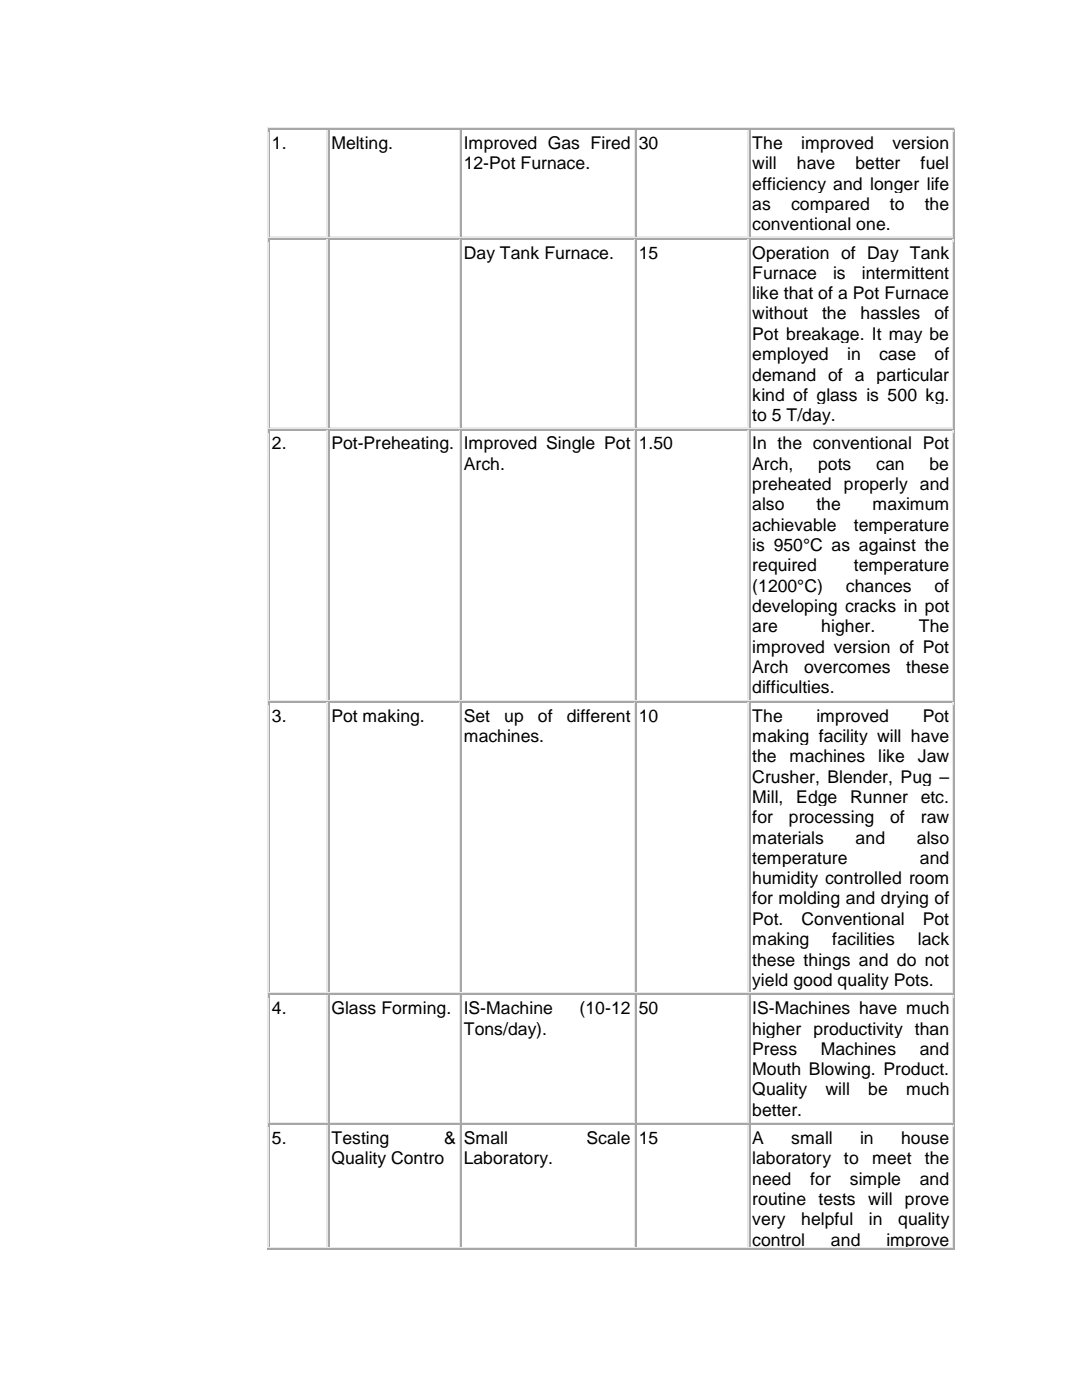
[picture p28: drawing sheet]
<svg xmlns="http://www.w3.org/2000/svg" width="216mm" height="279mm" viewBox="0 0 216 279" stroke-linecap="round" stroke-linejoin="round" font-family="sans-serif">
<defs><g id="words">
<g font-size="3.5">
<text x="54.3" y="29.7">1.</text>
<text x="66.1" y="29.7">Melting.</text>
<text x="92.5" y="29.7">Improved Gas Fired</text>
<text x="127.5" y="29.7">30</text>
<text x="150.1" y="29.7">The</text>
<text x="159.9" y="29.7">improved</text>
<text x="178.1" y="29.7">version</text>
<text x="92.5" y="33.8">12-Pot Furnace.</text>
<text x="150.1" y="33.8">will</text>
<text x="159" y="33.8">have</text>
<text x="170.7" y="33.8">better</text>
<text x="183.7" y="33.8">fuel</text>
<text x="150.1" y="37.8">efficiency and longer life</text>
<text x="150.1" y="41.9">as</text>
<text x="157.9" y="41.9">compared</text>
<text x="177.6" y="41.9">to</text>
<text x="184.5" y="41.9">the</text>
<text x="150.1" y="45.9">conventional one.</text>
<text x="92.5" y="51.6">Day Tank Furnace.</text>
<text x="127.5" y="51.6">15</text>
<text x="150.1" y="51.6">Operation of Day Tank</text>
<text x="150.1" y="55.6">Furnace</text>
<text x="150.1" y="59.7">like that of a Pot Furnace</text>
<text x="166.2" y="55.6">is</text>
<text x="172" y="55.6">intermittent</text>
<text x="150.1" y="63.8">without</text>
<text x="164" y="63.8">the</text>
<text x="171.7" y="63.8">hassles</text>
<text x="186.5" y="63.8">of</text>
<text x="150.1" y="67.8">Pot breakage. It may be</text>
<text x="150.1" y="71.9">employed</text>
<text x="169" y="71.9">in</text>
<text x="175.4" y="71.9">case</text>
<text x="186.5" y="71.9">of</text>
<text x="150.1" y="75.9">demand of a particular</text>
<text x="150.1" y="80">kind of glass is 500 kg.</text>
<text x="54.3" y="89.7">2.</text>
<text x="66.1" y="89.7">Pot-Preheating.</text>
<text x="92.5" y="89.7">Improved Single Pot</text>
<text x="127.5" y="89.7">1.50</text>
<text x="150.1" y="84">to 5 T/day.</text>
<text x="150.1" y="89.7">In the conventional Pot</text>
<text x="92.5" y="93.7">Arch.</text>
<text x="150.1" y="93.7">Arch,</text>
<text x="163.3" y="93.7">pots</text>
<text x="174.9" y="93.7">can</text>
<text x="185.5" y="93.7">be</text>
<text x="150.1" y="97.8">preheated properly and</text>
<text x="150.1" y="101.9">also</text>
<text x="162.9" y="101.9">the</text>
<text x="174.1" y="101.9">maximum</text>
<text x="150.1" y="105.9">achievable</text>
<text x="170.4" y="105.9">temperature</text>
<text x="150.1" y="110">is 950°C as against the</text>
<text x="150.1" y="114">required</text>
<text x="150.1" y="118.1">(1200°C)</text>
<text x="168.8" y="118.1">chances</text>
<text x="170.4" y="114">temperature</text>
<text x="186.5" y="118.1">of</text>
<text x="150.1" y="122.1">developing cracks in pot</text>
<text x="150.1" y="126.2">are</text>
<text x="150.1" y="130.3">improved version of Pot</text>
<text x="163.9" y="126.2">higher.</text>
<text x="183.3" y="126.2">The</text>
<text x="150.1" y="134.3">Arch</text>
<text x="160.4" y="134.3">overcomes</text>
<text x="180.8" y="134.3">these</text>
<text x="150.1" y="138.3">difficulties.</text>
<text x="54.3" y="144">3.</text>
<text x="66.1" y="144">Pot making.</text>
<text x="92.5" y="144">Set</text>
<text x="92.5" y="148.1">machines.</text>
<text x="100.6" y="144">up</text>
<text x="107.3" y="144">of</text>
<text x="113.1" y="144">different</text>
<text x="127.5" y="144">10</text>
<text x="150.1" y="144">The</text>
<text x="150.1" y="148.1">making facility will have</text>
<text x="162.9" y="144">improved</text>
<text x="184.1" y="144">Pot</text>
<text x="150.1" y="152.1">the</text>
<text x="157.6" y="152.1">machines</text>
<text x="175.3" y="152.1">like</text>
<text x="183.2" y="152.1">Jaw</text>
<text x="150.1" y="156.2">Crusher, Blender, Pug –</text>
<text x="150.1" y="160.2">Mill,</text>
<text x="158.9" y="160.2">Edge</text>
<text x="169.6" y="160.2">Runner</text>
<text x="183.7" y="160.2">etc.</text>
<text x="150.1" y="164.3">for</text>
<text x="157.4" y="164.3">processing</text>
<text x="177.6" y="164.3">of</text>
<text x="183.7" y="164.3">raw</text>
<text x="150.1" y="168.4">materials</text>
<text x="150.1" y="172.4">temperature</text>
<text x="170.7" y="168.4">and</text>
<text x="183" y="168.4">also</text>
<text x="183.6" y="172.4">and</text>
<text x="150.1" y="176.4">humidity controlled room</text>
<text x="150.1" y="180.5">for molding and drying of</text>
<text x="150.1" y="184.6">Pot.</text>
<text x="159.9" y="184.6">Conventional</text>
<text x="184.1" y="184.6">Pot</text>
<text x="150.1" y="188.6">making</text>
<text x="166.1" y="188.6">facilities</text>
<text x="183.2" y="188.6">lack</text>
<text x="150.1" y="192.7">these things and do not</text>
<text x="150.1" y="196.8">yield good quality Pots.</text>
<text x="54.3" y="202.4">4.</text>
<text x="66.1" y="202.4">Glass Forming.</text>
<text x="92.5" y="202.4">IS-Machine</text>
<text x="115.7" y="202.4">(10-12</text>
<text x="127.5" y="202.4">50</text>
<text x="150.1" y="202.4">IS-Machines have much</text>
<text x="92.5" y="206.5">Tons/day).</text>
<text x="150.1" y="206.5">higher productivity than</text>
<text x="150.1" y="210.5">Press</text>
<text x="150.1" y="214.5">Mouth Blowing. Product.</text>
<text x="163.8" y="210.5">Machines</text>
<text x="183.5" y="210.5">and</text>
<text x="150.1" y="218.6">Quality</text>
<text x="164.7" y="218.6">will</text>
<text x="173.2" y="218.6">be</text>
<text x="180.8" y="218.6">much</text>
<text x="150.1" y="222.7">better.</text>
<text x="54.3" y="228.3">5.</text>
<text x="66.1" y="228.3">Testing</text>
<text x="66.1" y="232.4">Quality Contro</text>
<text x="88.6" y="228.3">&amp;</text>
<text x="92.5" y="228.3">Small</text>
<text x="92.5" y="232.4">Laboratory.</text>
<text x="117.1" y="228.3">Scale</text>
<text x="127.5" y="228.3">15</text>
<text x="150.1" y="228.3">A</text>
<text x="150.1" y="232.4">laboratory</text>
<text x="157.9" y="228.3">small</text>
<text x="168.4" y="232.4">to</text>
<text x="171.6" y="228.3">in</text>
<text x="174" y="232.4">meet</text>
<text x="179.8" y="228.3">house</text>
<text x="184.6" y="232.4">the</text>
<text x="150.1" y="236.4">need</text>
<text x="161.7" y="236.4">for</text>
<text x="169.6" y="236.4">simple</text>
<text x="183.6" y="236.4">and</text>
<text x="150.1" y="240.5">routine tests</text>
<text x="150.1" y="244.6">very</text>
<text x="159.8" y="244.6">helpful</text>
<text x="173.3" y="240.5">will prove</text>
<text x="173.4" y="244.6">in</text>
<text x="179.2" y="244.6">quality</text>
<text x="150.1" y="248.6">control</text>
<text x="165.8" y="248.6">and</text>
<text x="176.9" y="248.6">improve</text>
</g>
</g></defs>
<g fill="#ece9d8">
<path d="M53.5 25.4h.2v1h-.2z"/>
<path d="M53.5 25.4h.2v.2h-.2z"/>
</g>
<path d="M53.7 25.5h11.7" fill="none" stroke="#ece9d8" stroke-width=".21"/>
<path d="M65.4 25.4h.3v.2h-.3z" fill="#ece9d8"/>
<path d="M65.7 25.5h26.2" fill="none" stroke="#ece9d8" stroke-width=".21"/>
<path d="M91.9 25.4h.2v.2h-.2z" fill="#ece9d8"/>
<path d="M92.2 25.5h34.6" fill="none" stroke="#ece9d8" stroke-width=".21"/>
<path d="M126.8 25.4h.2v.2h-.2z" fill="#ece9d8"/>
<path d="M127.1 25.5h22.3" fill="none" stroke="#ece9d8" stroke-width=".21"/>
<path d="M149.5 25.4h.2v.2h-.2z" fill="#ece9d8"/>
<path d="M149.7 25.5h40.5" fill="none" stroke="#ece9d8" stroke-width=".21"/>
<path d="M190.2 25.4h.3v1h-.3z" fill="#aca899"/>
<path d="M190.2 25.4h.3v.2h-.3z" fill="#ece9d8"/>
<path d="M53.6 25.7h.2v.2h-.2z" fill="#aca899"/>
<path d="M53.8 25.8h11.4" fill="none" stroke="#aca899" stroke-width=".21"/>
<path d="M65.2 25.7h.2v.2h-.2z" fill="#ece9d8"/>
<g fill="#aca899">
<path d="M65.2 25.7h.2v.2h-.2z"/>
<path d="M53.6 47.3h.2v.2h-.2z"/>
</g>
<path d="M53.6 47.3h.2v.2h-.2z" fill="#ece9d8"/>
<path d="M53.8 47.4h11.4" fill="none" stroke="#ece9d8" stroke-width=".21"/>
<path d="M65.2 47.3h.2v.2h-.2z" fill="#ece9d8"/>
<path d="M53.7 25.9v21.3" fill="none" stroke="#aca899" stroke-width=".21"/>
<path d="M53.6 26.5v21M65.3 25.9v21.3" fill="none" stroke="#ece9d8" stroke-width=".21"/>
<path d="M65.4 25.7h.3v.2h-.3z" fill="#aca899"/>
<path d="M65.7 25.8h25.9" fill="none" stroke="#aca899" stroke-width=".21"/>
<path d="M91.7 25.7h.2v.2h-.2z" fill="#ece9d8"/>
<g fill="#aca899">
<path d="M91.7 25.7h.2v.2h-.2z"/>
<path d="M65.4 47.3h.3v.2h-.3z"/>
</g>
<path d="M65.4 47.3h.3v.2h-.3z" fill="#ece9d8"/>
<path d="M65.7 47.4h25.9" fill="none" stroke="#ece9d8" stroke-width=".21"/>
<path d="M91.7 47.3h.2v.2h-.2z" fill="#ece9d8"/>
<path d="M65.6 25.9v21.3" fill="none" stroke="#aca899" stroke-width=".21"/>
<path d="M91.8 25.9v21.3" fill="none" stroke="#ece9d8" stroke-width=".21"/>
<path d="M91.9 25.7h.2v.2h-.2z" fill="#aca899"/>
<path d="M92.2 25.8h34.3" fill="none" stroke="#aca899" stroke-width=".21"/>
<path d="M126.6 25.7h.2v.2h-.2z" fill="#ece9d8"/>
<g fill="#aca899">
<path d="M126.6 25.7h.2v.2h-.2z"/>
<path d="M91.9 47.3h.2v.2h-.2z"/>
</g>
<path d="M91.9 47.3h.2v.2h-.2z" fill="#ece9d8"/>
<path d="M92.2 47.4h34.3" fill="none" stroke="#ece9d8" stroke-width=".21"/>
<path d="M126.6 47.3h.2v.2h-.2z" fill="#ece9d8"/>
<path d="M92 25.9v21.3" fill="none" stroke="#aca899" stroke-width=".21"/>
<path d="M126.7 25.9v21.3" fill="none" stroke="#ece9d8" stroke-width=".21"/>
<path d="M126.8 25.7h.2v.2h-.2z" fill="#aca899"/>
<path d="M127.1 25.8h22.1" fill="none" stroke="#aca899" stroke-width=".21"/>
<path d="M149.2 25.7h.2v.2h-.2z" fill="#ece9d8"/>
<g fill="#aca899">
<path d="M149.2 25.7h.2v.2h-.2z"/>
<path d="M126.8 47.3h.2v.2h-.2z"/>
</g>
<path d="M126.8 47.3h.2v.2h-.2z" fill="#ece9d8"/>
<path d="M127.1 47.4h22.1" fill="none" stroke="#ece9d8" stroke-width=".21"/>
<path d="M149.2 47.3h.2v.2h-.2z" fill="#ece9d8"/>
<path d="M126.9 25.9v21.3" fill="none" stroke="#aca899" stroke-width=".21"/>
<path d="M149.3 25.9v21.3" fill="none" stroke="#ece9d8" stroke-width=".21"/>
<path d="M149.5 25.7h.2v.2h-.2z" fill="#aca899"/>
<path d="M149.7 25.8h40.4" fill="none" stroke="#aca899" stroke-width=".21"/>
<path d="M190.1 25.7h.2v.2h-.2z" fill="#ece9d8"/>
<g fill="#aca899">
<path d="M190.1 25.7h.2v.2h-.2z"/>
<path d="M149.5 47.3h.2v.2h-.2z"/>
</g>
<path d="M149.5 47.3h.2v.2h-.2z" fill="#ece9d8"/>
<path d="M149.7 47.4h40.4" fill="none" stroke="#ece9d8" stroke-width=".21"/>
<path d="M190.1 47.3h.2v.2h-.2z" fill="#ece9d8"/>
<path d="M149.6 25.9v21.3M190.4 26.5v21" fill="none" stroke="#aca899" stroke-width=".21"/>
<path d="M190.2 25.9v21.3" fill="none" stroke="#ece9d8" stroke-width=".21"/>
<g fill="#fff">
<path d="M53.8 47.8h11.1v37.5h-11.1z"/>
<path d="M54.3 48.3h10.2v3.9h-10.2z"/>
<path d="M65.7 47.8h25.6v37.5h-25.6z"/>
<path d="M66.1 48.3h24.8v3.9h-24.8z"/>
<path d="M92.2 47.8h34v37.5h-34z"/>
<path d="M92.5 48.3h33.4v4h-33.4z"/>
<path d="M127.1 47.8h21.8v37.5h-21.8z"/>
<path d="M127.5 48.3h21v4h-21z"/>
<path d="M149.7 47.8h40.1v37.5h-40.1z"/>
<path d="M150.1 48.3h39.3v4h-39.3z"/>
<path d="M150.1 52.4h39.3v4h-39.3z"/>
<path d="M150.1 56.4h39.3v4.1h-39.3z"/>
<path d="M150.1 60.5h39.3v4h-39.3z"/>
<path d="M150.1 64.6h39.3v4h-39.3z"/>
<path d="M150.1 68.6h39.3v4h-39.3z"/>
<path d="M150.1 72.7h39.3v4h-39.3z"/>
<path d="M150.1 76.7h39.3v4h-39.3z"/>
<path d="M150.1 80.8h39.3v4h-39.3z"/>
</g>
<path d="M53.5 47.5h.2v.8h-.2z" fill="#ece9d8"/>
<g fill="#aca899">
<path d="M190.2 47.5h.3v.8h-.3z"/>
<path d="M53.6 47.5h.2v.3h-.2z"/>
</g>
<path d="M53.8 47.6h11.4" fill="none" stroke="#aca899" stroke-width=".21"/>
<path d="M65.2 47.5h.2v.3h-.2z" fill="#ece9d8"/>
<g fill="#aca899">
<path d="M65.2 47.5h.2v.3h-.2z"/>
<path d="M53.6 85.4h.2v.2h-.2z"/>
</g>
<path d="M53.6 85.4h.2v.2h-.2z" fill="#ece9d8"/>
<path d="M53.8 85.5h11.4" fill="none" stroke="#ece9d8" stroke-width=".21"/>
<path d="M65.2 85.4h.2v.2h-.2z" fill="#ece9d8"/>
<path d="M53.7 47.8v37.5" fill="none" stroke="#aca899" stroke-width=".21"/>
<path d="M53.6 48.3v37.3M65.3 47.8v37.5" fill="none" stroke="#ece9d8" stroke-width=".21"/>
<path d="M65.4 47.5h.3v.3h-.3z" fill="#aca899"/>
<path d="M65.7 47.6h25.9" fill="none" stroke="#aca899" stroke-width=".21"/>
<path d="M91.7 47.5h.2v.3h-.2z" fill="#ece9d8"/>
<g fill="#aca899">
<path d="M91.7 47.5h.2v.3h-.2z"/>
<path d="M65.4 85.4h.3v.2h-.3z"/>
</g>
<path d="M65.4 85.4h.3v.2h-.3z" fill="#ece9d8"/>
<path d="M65.7 85.5h25.9" fill="none" stroke="#ece9d8" stroke-width=".21"/>
<path d="M91.7 85.4h.2v.2h-.2z" fill="#ece9d8"/>
<path d="M65.6 47.8v37.5" fill="none" stroke="#aca899" stroke-width=".21"/>
<path d="M91.8 47.8v37.5" fill="none" stroke="#ece9d8" stroke-width=".21"/>
<path d="M91.9 47.5h.2v.3h-.2z" fill="#aca899"/>
<path d="M92.2 47.6h34.3" fill="none" stroke="#aca899" stroke-width=".21"/>
<path d="M126.6 47.5h.2v.3h-.2z" fill="#ece9d8"/>
<g fill="#aca899">
<path d="M126.6 47.5h.2v.3h-.2z"/>
<path d="M91.9 85.4h.2v.2h-.2z"/>
</g>
<path d="M91.9 85.4h.2v.2h-.2z" fill="#ece9d8"/>
<path d="M92.2 85.5h34.3" fill="none" stroke="#ece9d8" stroke-width=".21"/>
<path d="M126.6 85.4h.2v.2h-.2z" fill="#ece9d8"/>
<path d="M92 47.8v37.5" fill="none" stroke="#aca899" stroke-width=".21"/>
<path d="M126.7 47.8v37.5" fill="none" stroke="#ece9d8" stroke-width=".21"/>
<path d="M126.8 47.5h.2v.3h-.2z" fill="#aca899"/>
<path d="M127.1 47.6h22.1" fill="none" stroke="#aca899" stroke-width=".21"/>
<path d="M149.2 47.5h.2v.3h-.2z" fill="#ece9d8"/>
<g fill="#aca899">
<path d="M149.2 47.5h.2v.3h-.2z"/>
<path d="M126.8 85.4h.2v.2h-.2z"/>
</g>
<path d="M126.8 85.4h.2v.2h-.2z" fill="#ece9d8"/>
<path d="M127.1 85.5h22.1" fill="none" stroke="#ece9d8" stroke-width=".21"/>
<path d="M149.2 85.4h.2v.2h-.2z" fill="#ece9d8"/>
<path d="M126.9 47.8v37.5" fill="none" stroke="#aca899" stroke-width=".21"/>
<path d="M149.3 47.8v37.5" fill="none" stroke="#ece9d8" stroke-width=".21"/>
<path d="M149.5 47.5h.2v.3h-.2z" fill="#aca899"/>
<path d="M149.7 47.6h40.4" fill="none" stroke="#aca899" stroke-width=".21"/>
<path d="M190.1 47.5h.2v.3h-.2z" fill="#ece9d8"/>
<g fill="#aca899">
<path d="M190.1 47.5h.2v.3h-.2z"/>
<path d="M149.5 85.4h.2v.2h-.2z"/>
</g>
<path d="M149.5 85.4h.2v.2h-.2z" fill="#ece9d8"/>
<path d="M149.7 85.5h40.4" fill="none" stroke="#ece9d8" stroke-width=".21"/>
<path d="M190.1 85.4h.2v.2h-.2z" fill="#ece9d8"/>
<path d="M149.6 47.8v37.5M190.4 48.3v37.3" fill="none" stroke="#aca899" stroke-width=".21"/>
<path d="M190.2 47.8v37.5" fill="none" stroke="#ece9d8" stroke-width=".21"/>
<g fill="#fff">
<path d="M53.8 85.9h11.1v53.8h-11.1z"/>
<path d="M54.3 86.4h10.2v4h-10.2z"/>
<path d="M65.7 85.9h25.6v53.8h-25.6z"/>
<path d="M66.1 86.4h24.8v4h-24.8z"/>
<path d="M92.2 85.9h34v53.8h-34z"/>
<path d="M92.5 86.4h33.4v4h-33.4z"/>
<path d="M92.5 90.5h33.4v4h-33.4z"/>
<path d="M127.1 85.9h21.8v53.8h-21.8z"/>
<path d="M127.5 86.4h21v4h-21z"/>
<path d="M149.7 85.9h40.1v53.8h-40.1z"/>
<path d="M150.1 86.4h39.3v4h-39.3z"/>
<path d="M150.1 90.5h39.3v4h-39.3z"/>
<path d="M150.1 94.5h39.3v4.1h-39.3z"/>
<path d="M150.1 98.6h39.3v4h-39.3z"/>
<path d="M150.1 102.7h39.3v4h-39.3z"/>
<path d="M150.1 106.7h39.3v4h-39.3z"/>
<path d="M150.1 110.8h39.3v4h-39.3z"/>
<path d="M150.1 114.8h39.3v4h-39.3z"/>
<path d="M150.1 118.9h39.3v4h-39.3z"/>
<path d="M150.1 122.9h39.3v4.1h-39.3z"/>
<path d="M150.1 127h39.3v4h-39.3z"/>
<path d="M150.1 131.1h39.3v3.9h-39.3z"/>
<path d="M150.1 135.1h39.3v4h-39.3z"/>
</g>
<path d="M53.5 85.6h.2v.8h-.2z" fill="#ece9d8"/>
<g fill="#aca899">
<path d="M190.2 85.6h.3v.8h-.3z"/>
<path d="M53.6 85.6h.2v.3h-.2z"/>
</g>
<path d="M53.8 85.7h11.4" fill="none" stroke="#aca899" stroke-width=".21"/>
<path d="M65.2 85.6h.2v.3h-.2z" fill="#ece9d8"/>
<g fill="#aca899">
<path d="M65.2 85.6h.2v.3h-.2z"/>
<path d="M53.6 139.7h.2v.2h-.2z"/>
</g>
<path d="M53.6 139.7h.2v.2h-.2z" fill="#ece9d8"/>
<path d="M53.8 139.8h11.4" fill="none" stroke="#ece9d8" stroke-width=".21"/>
<path d="M65.2 139.7h.2v.2h-.2z" fill="#ece9d8"/>
<path d="M53.7 85.9v53.8" fill="none" stroke="#aca899" stroke-width=".21"/>
<path d="M53.6 86.4v53.5M65.3 85.9v53.8" fill="none" stroke="#ece9d8" stroke-width=".21"/>
<path d="M65.4 85.6h.3v.3h-.3z" fill="#aca899"/>
<path d="M65.7 85.7h25.9" fill="none" stroke="#aca899" stroke-width=".21"/>
<path d="M91.7 85.6h.2v.3h-.2z" fill="#ece9d8"/>
<g fill="#aca899">
<path d="M91.7 85.6h.2v.3h-.2z"/>
<path d="M65.4 139.7h.3v.2h-.3z"/>
</g>
<path d="M65.4 139.7h.3v.2h-.3z" fill="#ece9d8"/>
<path d="M65.7 139.8h25.9" fill="none" stroke="#ece9d8" stroke-width=".21"/>
<path d="M91.7 139.7h.2v.2h-.2z" fill="#ece9d8"/>
<path d="M65.6 85.9v53.8" fill="none" stroke="#aca899" stroke-width=".21"/>
<path d="M91.8 85.9v53.8" fill="none" stroke="#ece9d8" stroke-width=".21"/>
<path d="M91.9 85.6h.2v.3h-.2z" fill="#aca899"/>
<path d="M92.2 85.7h34.3" fill="none" stroke="#aca899" stroke-width=".21"/>
<path d="M126.6 85.6h.2v.3h-.2z" fill="#ece9d8"/>
<g fill="#aca899">
<path d="M126.6 85.6h.2v.3h-.2z"/>
<path d="M91.9 139.7h.2v.2h-.2z"/>
</g>
<path d="M91.9 139.7h.2v.2h-.2z" fill="#ece9d8"/>
<path d="M92.2 139.8h34.3" fill="none" stroke="#ece9d8" stroke-width=".21"/>
<path d="M126.6 139.7h.2v.2h-.2z" fill="#ece9d8"/>
<path d="M92 85.9v53.8" fill="none" stroke="#aca899" stroke-width=".21"/>
<path d="M126.7 85.9v53.8" fill="none" stroke="#ece9d8" stroke-width=".21"/>
<path d="M126.8 85.6h.2v.3h-.2z" fill="#aca899"/>
<path d="M127.1 85.7h22.1" fill="none" stroke="#aca899" stroke-width=".21"/>
<path d="M149.2 85.6h.2v.3h-.2z" fill="#ece9d8"/>
<g fill="#aca899">
<path d="M149.2 85.6h.2v.3h-.2z"/>
<path d="M126.8 139.7h.2v.2h-.2z"/>
</g>
<path d="M126.8 139.7h.2v.2h-.2z" fill="#ece9d8"/>
<path d="M127.1 139.8h22.1" fill="none" stroke="#ece9d8" stroke-width=".21"/>
<path d="M149.2 139.7h.2v.2h-.2z" fill="#ece9d8"/>
<path d="M126.9 85.9v53.8" fill="none" stroke="#aca899" stroke-width=".21"/>
<path d="M149.3 85.9v53.8" fill="none" stroke="#ece9d8" stroke-width=".21"/>
<path d="M149.5 85.6h.2v.3h-.2z" fill="#aca899"/>
<path d="M149.7 85.7h40.4" fill="none" stroke="#aca899" stroke-width=".21"/>
<path d="M190.1 85.6h.2v.3h-.2z" fill="#ece9d8"/>
<g fill="#aca899">
<path d="M190.1 85.6h.2v.3h-.2z"/>
<path d="M149.5 139.7h.2v.2h-.2z"/>
</g>
<path d="M149.5 139.7h.2v.2h-.2z" fill="#ece9d8"/>
<path d="M149.7 139.8h40.4" fill="none" stroke="#ece9d8" stroke-width=".21"/>
<path d="M190.1 139.7h.2v.2h-.2z" fill="#ece9d8"/>
<path d="M149.6 85.9v53.8M190.4 86.4v53.5" fill="none" stroke="#aca899" stroke-width=".21"/>
<path d="M190.2 85.9v53.8" fill="none" stroke="#ece9d8" stroke-width=".21"/>
<g fill="#fff">
<path d="M53.8 140.2h11.1v57.8h-11.1z"/>
<path d="M54.3 140.8h10.2v4h-10.2z"/>
<path d="M65.7 140.2h25.6v57.8h-25.6z"/>
<path d="M66.1 140.8h24.8v4h-24.8z"/>
<path d="M92.2 140.2h34v57.8h-34z"/>
<path d="M92.5 140.8h33.4v4h-33.4z"/>
<path d="M92.5 144.8h33.4v4h-33.4z"/>
<path d="M127.1 140.2h21.8v57.8h-21.8z"/>
<path d="M127.5 140.8h21v4h-21z"/>
<path d="M149.7 140.2h40.1v57.8h-40.1z"/>
<path d="M150.1 140.8h39.3v4h-39.3z"/>
<path d="M150.1 144.8h39.3v4h-39.3z"/>
<path d="M150.1 148.8h39.3v4.1h-39.3z"/>
<path d="M150.1 152.9h39.3v4h-39.3z"/>
<path d="M150.1 157h39.3v4h-39.3z"/>
<path d="M150.1 161h39.3v4.1h-39.3z"/>
<path d="M150.1 165.1h39.3v4h-39.3z"/>
<path d="M150.1 169.2h39.3v3.9h-39.3z"/>
<path d="M150.1 173.2h39.3v4h-39.3z"/>
<path d="M150.1 177.2h39.3v4.1h-39.3z"/>
<path d="M150.1 181.3h39.3v4h-39.3z"/>
<path d="M150.1 185.4h39.3v4h-39.3z"/>
<path d="M150.1 189.4h39.3v4.1h-39.3z"/>
<path d="M150.1 193.5h39.3v4h-39.3z"/>
</g>
<path d="M53.5 140h.2v.7h-.2z" fill="#ece9d8"/>
<g fill="#aca899">
<path d="M190.2 140h.3v.7h-.3z"/>
<path d="M53.6 140h.2v.2h-.2z"/>
</g>
<path d="M53.8 140.1h11.4" fill="none" stroke="#aca899" stroke-width=".21"/>
<path d="M65.2 140h.2v.2h-.2z" fill="#ece9d8"/>
<g fill="#aca899">
<path d="M65.2 140h.2v.2h-.2z"/>
<path d="M53.6 198.1h.2v.2h-.2z"/>
</g>
<path d="M53.6 198.1h.2v.2h-.2z" fill="#ece9d8"/>
<path d="M53.8 198.2h11.4" fill="none" stroke="#ece9d8" stroke-width=".21"/>
<path d="M65.2 198.1h.2v.2h-.2z" fill="#ece9d8"/>
<path d="M53.7 140.2v57.8" fill="none" stroke="#aca899" stroke-width=".21"/>
<path d="M53.6 140.8v57.5M65.3 140.2v57.8" fill="none" stroke="#ece9d8" stroke-width=".21"/>
<path d="M65.4 140h.3v.2h-.3z" fill="#aca899"/>
<path d="M65.7 140.1h25.9" fill="none" stroke="#aca899" stroke-width=".21"/>
<path d="M91.7 140h.2v.2h-.2z" fill="#ece9d8"/>
<g fill="#aca899">
<path d="M91.7 140h.2v.2h-.2z"/>
<path d="M65.4 198.1h.3v.2h-.3z"/>
</g>
<path d="M65.4 198.1h.3v.2h-.3z" fill="#ece9d8"/>
<path d="M65.7 198.2h25.9" fill="none" stroke="#ece9d8" stroke-width=".21"/>
<path d="M91.7 198.1h.2v.2h-.2z" fill="#ece9d8"/>
<path d="M65.6 140.2v57.8" fill="none" stroke="#aca899" stroke-width=".21"/>
<path d="M91.8 140.2v57.8" fill="none" stroke="#ece9d8" stroke-width=".21"/>
<path d="M91.9 140h.2v.2h-.2z" fill="#aca899"/>
<path d="M92.2 140.1h34.3" fill="none" stroke="#aca899" stroke-width=".21"/>
<path d="M126.6 140h.2v.2h-.2z" fill="#ece9d8"/>
<g fill="#aca899">
<path d="M126.6 140h.2v.2h-.2z"/>
<path d="M91.9 198.1h.2v.2h-.2z"/>
</g>
<path d="M91.9 198.1h.2v.2h-.2z" fill="#ece9d8"/>
<path d="M92.2 198.2h34.3" fill="none" stroke="#ece9d8" stroke-width=".21"/>
<path d="M126.6 198.1h.2v.2h-.2z" fill="#ece9d8"/>
<path d="M92 140.2v57.8" fill="none" stroke="#aca899" stroke-width=".21"/>
<path d="M126.7 140.2v57.8" fill="none" stroke="#ece9d8" stroke-width=".21"/>
<path d="M126.8 140h.2v.2h-.2z" fill="#aca899"/>
<path d="M127.1 140.1h22.1" fill="none" stroke="#aca899" stroke-width=".21"/>
<path d="M149.2 140h.2v.2h-.2z" fill="#ece9d8"/>
<g fill="#aca899">
<path d="M149.2 140h.2v.2h-.2z"/>
<path d="M126.8 198.1h.2v.2h-.2z"/>
</g>
<path d="M126.8 198.1h.2v.2h-.2z" fill="#ece9d8"/>
<path d="M127.1 198.2h22.1" fill="none" stroke="#ece9d8" stroke-width=".21"/>
<path d="M149.2 198.1h.2v.2h-.2z" fill="#ece9d8"/>
<path d="M126.9 140.2v57.8" fill="none" stroke="#aca899" stroke-width=".21"/>
<path d="M149.3 140.2v57.8" fill="none" stroke="#ece9d8" stroke-width=".21"/>
<path d="M149.5 140h.2v.2h-.2z" fill="#aca899"/>
<path d="M149.7 140.1h40.4" fill="none" stroke="#aca899" stroke-width=".21"/>
<path d="M190.1 140h.2v.2h-.2z" fill="#ece9d8"/>
<g fill="#aca899">
<path d="M190.1 140h.2v.2h-.2z"/>
<path d="M149.5 198.1h.2v.2h-.2z"/>
</g>
<path d="M149.5 198.1h.2v.2h-.2z" fill="#ece9d8"/>
<path d="M149.7 198.2h40.4" fill="none" stroke="#ece9d8" stroke-width=".21"/>
<path d="M190.1 198.1h.2v.2h-.2z" fill="#ece9d8"/>
<path d="M149.6 140.2v57.8M190.4 140.8v57.5" fill="none" stroke="#aca899" stroke-width=".21"/>
<path d="M190.2 140.2v57.8" fill="none" stroke="#ece9d8" stroke-width=".21"/>
<g fill="#fff">
<path d="M53.8 198.6h11.1v25.4h-11.1z"/>
<path d="M54.3 199.1h10.2v4.1h-10.2z"/>
<path d="M65.7 198.6h25.6v25.4h-25.6z"/>
<path d="M66.1 199.1h24.8v4.1h-24.8z"/>
<path d="M92.2 198.6h34v25.4h-34z"/>
<path d="M92.5 199.1h33.4v4.1h-33.4z"/>
<path d="M92.5 203.2h33.4v4h-33.4z"/>
<path d="M127.1 198.6h21.8v25.4h-21.8z"/>
<path d="M127.5 199.1h21v4.1h-21z"/>
<path d="M149.7 198.6h40.1v25.4h-40.1z"/>
<path d="M150.1 199.1h39.3v4.1h-39.3z"/>
<path d="M150.1 203.2h39.3v4h-39.3z"/>
<path d="M150.1 207.2h39.3v4h-39.3z"/>
<path d="M150.1 211.3h39.3v4h-39.3z"/>
<path d="M150.1 215.3h39.3v4.1h-39.3z"/>
<path d="M150.1 219.4h39.3v4h-39.3z"/>
</g>
<path d="M53.5 198.3h.2v.8h-.2z" fill="#ece9d8"/>
<g fill="#aca899">
<path d="M190.2 198.3h.3v.8h-.3z"/>
<path d="M53.6 198.3h.2v.2h-.2z"/>
</g>
<path d="M53.8 198.4h11.4" fill="none" stroke="#aca899" stroke-width=".21"/>
<path d="M65.2 198.3h.2v.2h-.2z" fill="#ece9d8"/>
<g fill="#aca899">
<path d="M65.2 198.3h.2v.2h-.2z"/>
<path d="M53.6 224h.2v.2h-.2z"/>
</g>
<path d="M53.6 224h.2v.2h-.2z" fill="#ece9d8"/>
<path d="M53.8 224.1h11.4" fill="none" stroke="#ece9d8" stroke-width=".21"/>
<path d="M65.2 224h.2v.2h-.2z" fill="#ece9d8"/>
<path d="M53.7 198.6v25.4" fill="none" stroke="#aca899" stroke-width=".21"/>
<path d="M53.6 199.1v25.1M65.3 198.6v25.4" fill="none" stroke="#ece9d8" stroke-width=".21"/>
<path d="M65.4 198.3h.3v.2h-.3z" fill="#aca899"/>
<path d="M65.7 198.4h25.9" fill="none" stroke="#aca899" stroke-width=".21"/>
<path d="M91.7 198.3h.2v.2h-.2z" fill="#ece9d8"/>
<g fill="#aca899">
<path d="M91.7 198.3h.2v.2h-.2z"/>
<path d="M65.4 224h.3v.2h-.3z"/>
</g>
<path d="M65.4 224h.3v.2h-.3z" fill="#ece9d8"/>
<path d="M65.7 224.1h25.9" fill="none" stroke="#ece9d8" stroke-width=".21"/>
<path d="M91.7 224h.2v.2h-.2z" fill="#ece9d8"/>
<path d="M65.6 198.6v25.4" fill="none" stroke="#aca899" stroke-width=".21"/>
<path d="M91.8 198.6v25.4" fill="none" stroke="#ece9d8" stroke-width=".21"/>
<path d="M91.9 198.3h.2v.2h-.2z" fill="#aca899"/>
<path d="M92.2 198.4h34.3" fill="none" stroke="#aca899" stroke-width=".21"/>
<path d="M126.6 198.3h.2v.2h-.2z" fill="#ece9d8"/>
<g fill="#aca899">
<path d="M126.6 198.3h.2v.2h-.2z"/>
<path d="M91.9 224h.2v.2h-.2z"/>
</g>
<path d="M91.9 224h.2v.2h-.2z" fill="#ece9d8"/>
<path d="M92.2 224.1h34.3" fill="none" stroke="#ece9d8" stroke-width=".21"/>
<path d="M126.6 224h.2v.2h-.2z" fill="#ece9d8"/>
<path d="M92 198.6v25.4" fill="none" stroke="#aca899" stroke-width=".21"/>
<path d="M126.7 198.6v25.4" fill="none" stroke="#ece9d8" stroke-width=".21"/>
<path d="M126.8 198.3h.2v.2h-.2z" fill="#aca899"/>
<path d="M127.1 198.4h22.1" fill="none" stroke="#aca899" stroke-width=".21"/>
<path d="M149.2 198.3h.2v.2h-.2z" fill="#ece9d8"/>
<g fill="#aca899">
<path d="M149.2 198.3h.2v.2h-.2z"/>
<path d="M126.8 224h.2v.2h-.2z"/>
</g>
<path d="M126.8 224h.2v.2h-.2z" fill="#ece9d8"/>
<path d="M127.1 224.1h22.1" fill="none" stroke="#ece9d8" stroke-width=".21"/>
<path d="M149.2 224h.2v.2h-.2z" fill="#ece9d8"/>
<path d="M126.9 198.6v25.4" fill="none" stroke="#aca899" stroke-width=".21"/>
<path d="M149.3 198.6v25.4" fill="none" stroke="#ece9d8" stroke-width=".21"/>
<path d="M149.5 198.3h.2v.2h-.2z" fill="#aca899"/>
<path d="M149.7 198.4h40.4" fill="none" stroke="#aca899" stroke-width=".21"/>
<path d="M190.1 198.3h.2v.2h-.2z" fill="#ece9d8"/>
<g fill="#aca899">
<path d="M190.1 198.3h.2v.2h-.2z"/>
<path d="M149.5 224h.2v.2h-.2z"/>
</g>
<path d="M149.5 224h.2v.2h-.2z" fill="#ece9d8"/>
<path d="M149.7 224.1h40.4" fill="none" stroke="#ece9d8" stroke-width=".21"/>
<path d="M190.1 224h.2v.2h-.2z" fill="#ece9d8"/>
<path d="M149.6 198.6v25.4M190.4 199.1v25.1" fill="none" stroke="#aca899" stroke-width=".21"/>
<path d="M190.2 198.6v25.4" fill="none" stroke="#ece9d8" stroke-width=".21"/>
<g fill="#fff">
<path d="M53.8 224.5h11.1v25.4h-11.1z"/>
<path d="M54.3 225h10.2v4.1h-10.2z"/>
<path d="M65.7 224.5h25.6v25.4h-25.6z"/>
<path d="M66.1 225h24.8v4.1h-24.8z"/>
<path d="M66.1 229.1h24.8v4h-24.8z"/>
<path d="M92.2 224.5h34v25.4h-34z"/>
<path d="M92.5 225h33.4v4.1h-33.4z"/>
<path d="M92.5 229.1h33.4v4h-33.4z"/>
<path d="M127.1 224.5h21.8v25.4h-21.8z"/>
<path d="M127.5 225h21v4.1h-21z"/>
<path d="M149.7 224.5h40.1v25.4h-40.1z"/>
<path d="M150.1 225h39.3v4.1h-39.3z"/>
<path d="M150.1 229.1h39.3v4h-39.3z"/>
<path d="M150.1 233.2h39.3v4h-39.3z"/>
<path d="M150.1 237.2h39.3v4.1h-39.3z"/>
<path d="M150.1 241.3h39.3v4h-39.3z"/>
<path d="M150.1 245.3h39.3v4h-39.3z"/>
</g>
<path d="M53.5 224.3h.2v.7h-.2z" fill="#ece9d8"/>
<g fill="#aca899">
<path d="M190.2 224.3h.3v.7h-.3z"/>
<path d="M53.6 224.3h.2v.2h-.2z"/>
</g>
<path d="M53.8 224.4h11.4" fill="none" stroke="#aca899" stroke-width=".21"/>
<path d="M65.2 224.3h.2v.2h-.2z" fill="#ece9d8"/>
<g fill="#aca899">
<path d="M65.2 224.3h.2v.2h-.2z"/>
<path d="M53.6 248.9h.2v.2h-.2z"/>
</g>
<path d="M53.6 248.9h.2v.2h-.2z" fill="#ece9d8"/>
<path d="M53.8 249h11.4" fill="none" stroke="#ece9d8" stroke-width=".21"/>
<path d="M65.2 248.9h.2v.2h-.2z" fill="#ece9d8"/>
<path d="M53.7 224.5v24.3" fill="none" stroke="#aca899" stroke-width=".21"/>
<path d="M53.6 225.1v24M65.3 224.5v24.3" fill="none" stroke="#ece9d8" stroke-width=".21"/>
<path d="M53.5 249.1h.2v.2h-.2z" fill="#ece9d8"/>
<path d="M53.5 249.1h.2v.2h-.2z" fill="#aca899"/>
<path d="M53.7 249.2h11.7" fill="none" stroke="#aca899" stroke-width=".21"/>
<path d="M65.4 224.3h.3v.2h-.3z" fill="#aca899"/>
<path d="M65.7 224.4h25.9" fill="none" stroke="#aca899" stroke-width=".21"/>
<path d="M91.7 224.3h.2v.2h-.2z" fill="#ece9d8"/>
<g fill="#aca899">
<path d="M91.7 224.3h.2v.2h-.2z"/>
<path d="M65.4 248.9h.3v.2h-.3z"/>
</g>
<path d="M65.4 248.9h.3v.2h-.3z" fill="#ece9d8"/>
<path d="M65.7 249h25.9" fill="none" stroke="#ece9d8" stroke-width=".21"/>
<path d="M91.7 248.9h.2v.2h-.2z" fill="#ece9d8"/>
<path d="M65.6 224.5v24.3" fill="none" stroke="#aca899" stroke-width=".21"/>
<path d="M91.8 224.5v24.3" fill="none" stroke="#ece9d8" stroke-width=".21"/>
<path d="M65.4 249.1h.3v.2h-.3z" fill="#aca899"/>
<path d="M65.7 249.2h26.2" fill="none" stroke="#aca899" stroke-width=".21"/>
<path d="M91.9 224.3h.2v.2h-.2z" fill="#aca899"/>
<path d="M92.2 224.4h34.3" fill="none" stroke="#aca899" stroke-width=".21"/>
<path d="M126.6 224.3h.2v.2h-.2z" fill="#ece9d8"/>
<g fill="#aca899">
<path d="M126.6 224.3h.2v.2h-.2z"/>
<path d="M91.9 248.9h.2v.2h-.2z"/>
</g>
<path d="M91.9 248.9h.2v.2h-.2z" fill="#ece9d8"/>
<path d="M92.2 249h34.3" fill="none" stroke="#ece9d8" stroke-width=".21"/>
<path d="M126.6 248.9h.2v.2h-.2z" fill="#ece9d8"/>
<path d="M92 224.5v24.3" fill="none" stroke="#aca899" stroke-width=".21"/>
<path d="M126.7 224.5v24.3" fill="none" stroke="#ece9d8" stroke-width=".21"/>
<path d="M91.9 249.1h.2v.2h-.2z" fill="#aca899"/>
<path d="M92.2 249.2h34.6" fill="none" stroke="#aca899" stroke-width=".21"/>
<path d="M126.8 224.3h.2v.2h-.2z" fill="#aca899"/>
<path d="M127.1 224.4h22.1" fill="none" stroke="#aca899" stroke-width=".21"/>
<path d="M149.2 224.3h.2v.2h-.2z" fill="#ece9d8"/>
<g fill="#aca899">
<path d="M149.2 224.3h.2v.2h-.2z"/>
<path d="M126.8 248.9h.2v.2h-.2z"/>
</g>
<path d="M126.8 248.9h.2v.2h-.2z" fill="#ece9d8"/>
<path d="M127.1 249h22.1" fill="none" stroke="#ece9d8" stroke-width=".21"/>
<path d="M149.2 248.9h.2v.2h-.2z" fill="#ece9d8"/>
<path d="M126.9 224.5v24.3" fill="none" stroke="#aca899" stroke-width=".21"/>
<path d="M149.3 224.5v24.3" fill="none" stroke="#ece9d8" stroke-width=".21"/>
<path d="M126.8 249.1h.2v.2h-.2z" fill="#aca899"/>
<path d="M127.1 249.2h22.3" fill="none" stroke="#aca899" stroke-width=".21"/>
<path d="M149.5 224.3h.2v.2h-.2z" fill="#aca899"/>
<path d="M149.7 224.4h40.4" fill="none" stroke="#aca899" stroke-width=".21"/>
<path d="M190.1 224.3h.2v.2h-.2z" fill="#ece9d8"/>
<g fill="#aca899">
<path d="M190.1 224.3h.2v.2h-.2z"/>
<path d="M149.5 248.9h.2v.2h-.2z"/>
</g>
<path d="M149.5 248.9h.2v.2h-.2z" fill="#ece9d8"/>
<path d="M149.7 249h40.4" fill="none" stroke="#ece9d8" stroke-width=".21"/>
<path d="M190.1 248.9h.2v.2h-.2z" fill="#ece9d8"/>
<path d="M149.6 224.5v24.3" fill="none" stroke="#aca899" stroke-width=".21"/>
<path d="M190.2 224.5v24.3" fill="none" stroke="#ece9d8" stroke-width=".21"/>
<path d="M149.5 249.1h.2v.2h-.2z" fill="#aca899"/>
<path d="M190.4 225.1v24M149.7 249.2h40.5" fill="none" stroke="#aca899" stroke-width=".21"/>
<path d="M190.2 249.1h.3v.2h-.3z" fill="#aca899"/>
<use href="#words"/>
</svg>
